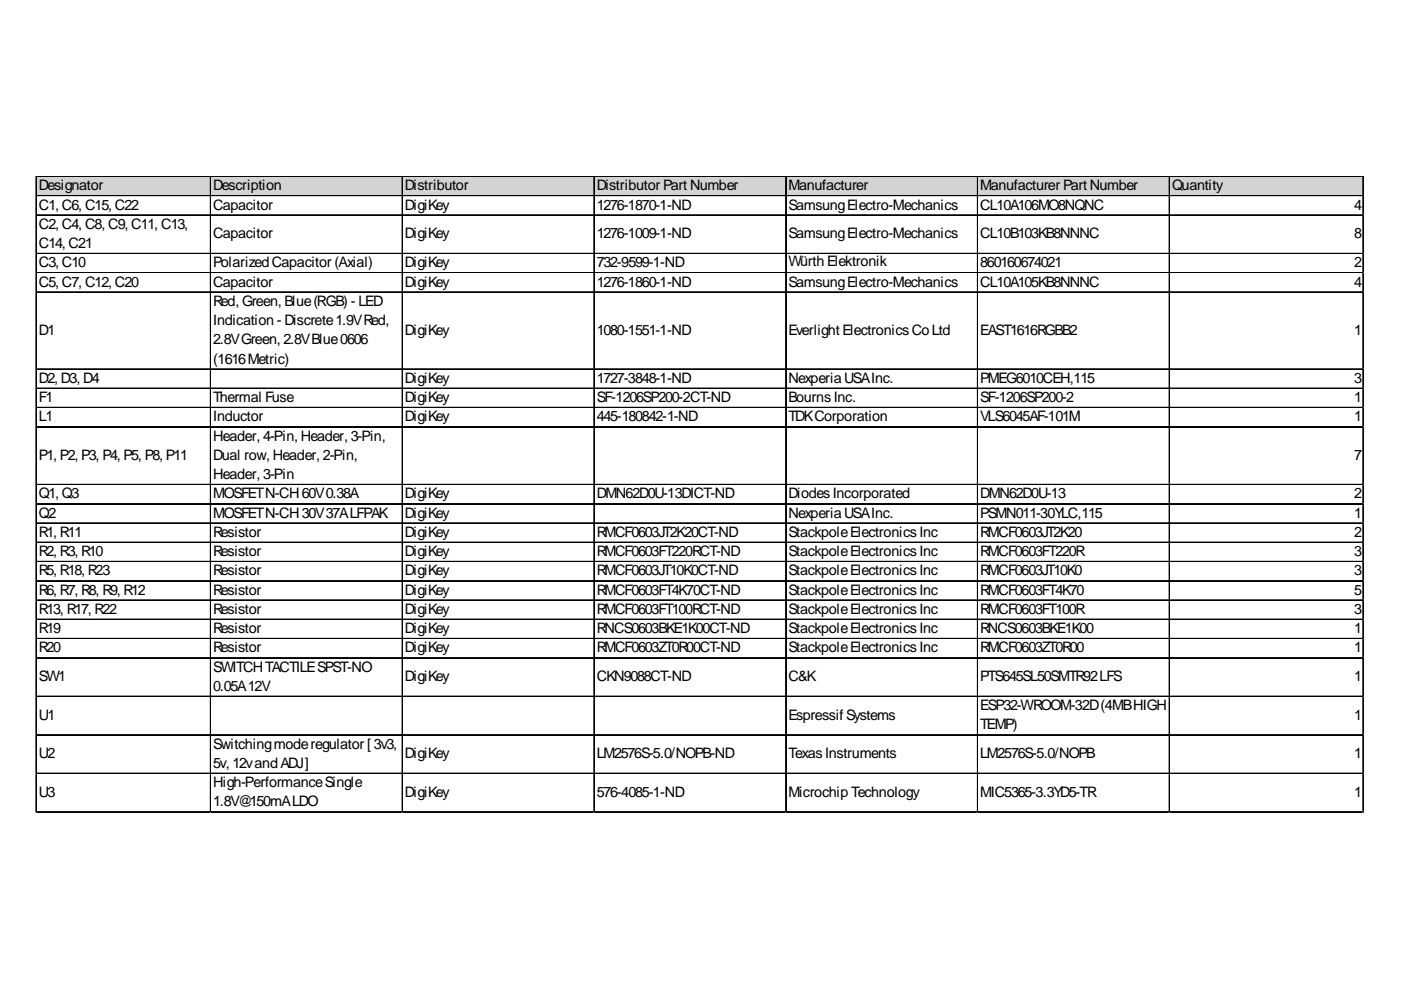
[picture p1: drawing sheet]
<svg xmlns="http://www.w3.org/2000/svg" width="297mm" height="210mm" viewBox="0 0 297 210" stroke-linecap="round" stroke-linejoin="round" font-family="sans-serif">
<defs><g id="words">
<g font-size="3.1">
<text x="8.2" y="40.3">Designator</text>
<text x="45.2" y="40.3">Description</text>
<text x="85.9" y="40.3">Distributor</text>
<text x="126.5" y="40.3">Distributor Part Number</text>
<text x="167.2" y="40.3">Manufacturer</text>
<text x="207.8" y="40.3">Manufacturer Part Number</text>
<text x="248.5" y="40.3">Quantity</text>
<text x="8.2" y="44.4">C1, C6, C15, C22</text>
<text x="45.2" y="44.4">Capacitor</text>
<text x="85.9" y="44.4">DigiKey</text>
<text x="126.5" y="44.4">1276-1870-1-ND</text>
<text x="167.2" y="44.4">SamsungElectro-Mechanics</text>
<text x="207.8" y="44.4">CL10A106MO8NQNC</text>
<text x="287.1" y="44.4">4</text>
<text x="8.2" y="48.5">C2, C4, C8, C9, C11, C13,</text>
<text x="8.2" y="52.6">C14, C21</text>
<text x="45.2" y="50.5">Capacitor</text>
<text x="85.9" y="50.5">DigiKey</text>
<text x="126.5" y="50.5">1276-1009-1-ND</text>
<text x="167.2" y="50.5">SamsungElectro-Mechanics</text>
<text x="207.8" y="50.5">CL10B103KB8NNNC</text>
<text x="287.1" y="50.5">8</text>
<text x="8.2" y="56.7">C3, C10</text>
<text x="45.2" y="56.7">Polarized Capacitor (Axial)</text>
<text x="85.9" y="56.7">DigiKey</text>
<text x="126.5" y="56.7">732-9599-1-ND</text>
<text x="167.2" y="56.5">Würth Elektronik</text>
<text x="207.8" y="56.7">860160674021</text>
<text x="287.1" y="56.7">2</text>
<text x="8.2" y="60.8">C5, C7, C12, C20</text>
<text x="45.2" y="60.8">Capacitor</text>
<text x="45.2" y="64.8">Red, Green, Blue(RGB) - LED</text>
<text x="85.9" y="60.8">DigiKey</text>
<text x="126.5" y="60.8">1276-1860-1-ND</text>
<text x="167.2" y="60.8">SamsungElectro-Mechanics</text>
<text x="207.8" y="60.8">CL10A105KB8NNNC</text>
<text x="287.1" y="60.8">4</text>
<text x="8.2" y="71">D1</text>
<text x="45.2" y="68.9">Indication - Discrete1.9VRed,</text>
<text x="85.9" y="71">DigiKey</text>
<text x="126.5" y="71">1080-1551-1-ND</text>
<text x="167.2" y="71">Everlight ElectronicsCo Ltd</text>
<text x="207.8" y="71">EAST1616RGBB2</text>
<text x="287.1" y="71">1</text>
<text x="45.2" y="73">2.8VGreen, 2.8VBlue0606</text>
<text x="45.2" y="77.1">(1616Metric)</text>
<text x="8.2" y="81.2">D2, D3, D4</text>
<text x="85.9" y="81.2">DigiKey</text>
<text x="126.5" y="81.2">1727-3848-1-ND</text>
<text x="167.2" y="81.2">Nexperia USAInc.</text>
<text x="207.8" y="81.2">PMEG6010CEH,115</text>
<text x="287.1" y="81.2">3</text>
<text x="8.2" y="85.2">F1</text>
<text x="8.2" y="89.3">L1</text>
<text x="45.2" y="85.2">Thermal Fuse</text>
<text x="45.2" y="89.3">Inductor</text>
<text x="85.9" y="85.2">DigiKey</text>
<text x="85.9" y="89.3">DigiKey</text>
<text x="126.5" y="85.2">SF-1206SP200-2CT-ND</text>
<text x="126.5" y="89.3">445-180842-1-ND</text>
<text x="167.2" y="85.2">BournsInc.</text>
<text x="167.2" y="89.3">TDKCorporation</text>
<text x="207.8" y="85.2">SF-1206SP200-2</text>
<text x="207.8" y="89.3">VLS6045AF-101M</text>
<text x="287.1" y="85.2">1</text>
<text x="287.1" y="89.3">1</text>
<text x="45.2" y="93.4">Header, 4-Pin, Header, 3-Pin,</text>
<text x="8.2" y="97.5">P1, P2, P3, P4, P5, P8, P11</text>
<text x="45.2" y="97.5">Dual row, Header, 2-Pin,</text>
<text x="45.2" y="101.6">Header, 3-Pin</text>
<text x="287.1" y="97.5">7</text>
<text x="8.2" y="105.7">Q1, Q3</text>
<text x="45.2" y="105.7">MOSFETN-CH60V0.38A</text>
<text x="85.9" y="105.7">DigiKey</text>
<text x="126.5" y="105.7">DMN62D0U-13DICT-ND</text>
<text x="167.2" y="105.7">DiodesIncorporated</text>
<text x="207.8" y="105.7">DMN62D0U-13</text>
<text x="287.1" y="105.7">2</text>
<text x="8.2" y="109.7">Q2</text>
<text x="8.2" y="113.8">R1, R11</text>
<text x="45.2" y="109.7">MOSFETN-CH30V37ALFPAK</text>
<text x="45.2" y="113.8">Resistor</text>
<text x="85.9" y="109.7">DigiKey</text>
<text x="85.9" y="113.8">DigiKey</text>
<text x="126.5" y="113.8">RMCF0603JT2K20CT-ND</text>
<text x="167.2" y="109.7">Nexperia USAInc.</text>
<text x="167.2" y="113.8">StackpoleElectronicsInc</text>
<text x="207.8" y="109.7">PSMN011-30YLC,115</text>
<text x="207.8" y="113.8">RMCF0603JT2K20</text>
<text x="287.1" y="109.7">1</text>
<text x="287.1" y="113.8">2</text>
<text x="8.2" y="117.9">R2, R3, R10</text>
<text x="45.2" y="117.9">Resistor</text>
<text x="85.9" y="117.9">DigiKey</text>
<text x="126.5" y="117.9">RMCF0603FT220RCT-ND</text>
<text x="167.2" y="117.9">StackpoleElectronicsInc</text>
<text x="207.8" y="117.9">RMCF0603FT220R</text>
<text x="287.1" y="117.9">3</text>
<text x="8.2" y="122">R5, R18, R23</text>
<text x="45.2" y="122">Resistor</text>
<text x="85.9" y="122">DigiKey</text>
<text x="126.5" y="122">RMCF0603JT10K0CT-ND</text>
<text x="167.2" y="122">StackpoleElectronicsInc</text>
<text x="207.8" y="122">RMCF0603JT10K0</text>
<text x="287.1" y="122">3</text>
<text x="8.2" y="126.1">R6, R7, R8, R9, R12</text>
<text x="8.2" y="130.2">R13, R17, R22</text>
<text x="45.2" y="126.1">Resistor</text>
<text x="45.2" y="130.2">Resistor</text>
<text x="85.9" y="126.1">DigiKey</text>
<text x="85.9" y="130.2">DigiKey</text>
<text x="126.5" y="126.1">RMCF0603FT4K70CT-ND</text>
<text x="126.5" y="130.2">RMCF0603FT100RCT-ND</text>
<text x="167.2" y="126.1">StackpoleElectronicsInc</text>
<text x="167.2" y="130.2">StackpoleElectronicsInc</text>
<text x="207.8" y="126.1">RMCF0603FT4K70</text>
<text x="207.8" y="130.2">RMCF0603FT100R</text>
<text x="287.1" y="126.1">5</text>
<text x="287.1" y="130.2">3</text>
<text x="8.2" y="134.2">R19</text>
<text x="45.2" y="134.2">Resistor</text>
<text x="85.9" y="134.2">DigiKey</text>
<text x="126.5" y="134.2">RNCS0603BKE1K00CT-ND</text>
<text x="167.2" y="134.2">StackpoleElectronicsInc</text>
<text x="207.8" y="134.2">RNCS0603BKE1K00</text>
<text x="287.1" y="134.2">1</text>
<text x="8.2" y="138.3">R20</text>
<text x="45.2" y="138.3">Resistor</text>
<text x="45.2" y="142.4">SWITCHTACTILESPST-NO</text>
<text x="85.9" y="138.3">DigiKey</text>
<text x="126.5" y="138.3">RMCF0603ZT0R00CT-ND</text>
<text x="167.2" y="138.3">StackpoleElectronicsInc</text>
<text x="207.8" y="138.3">RMCF0603ZT0R00</text>
<text x="287.1" y="138.3">1</text>
<text x="8.2" y="144.4">SW1</text>
<text x="45.2" y="146.5">0.05A12V</text>
<text x="85.9" y="144.4">DigiKey</text>
<text x="126.5" y="144.4">CKN9088CT-ND</text>
<text x="167.2" y="144.4">C&amp;K</text>
<text x="207.8" y="144.4">PTS645SL50SMTR92LFS</text>
<text x="287.1" y="144.4">1</text>
<text x="8.2" y="152.6">U1</text>
<text x="167.2" y="152.6">Espressif Systems</text>
<text x="207.8" y="150.6">ESP32-WROOM-32D(4MBHIGH</text>
<text x="207.8" y="154.6">TEMP)</text>
<text x="287.1" y="152.6">1</text>
<text x="8.2" y="160.8">U2</text>
<text x="45.2" y="158.7">Switchingmoderegulator [ 3v3,</text>
<text x="85.9" y="160.8">DigiKey</text>
<text x="126.5" y="160.8">LM2576S-5.0/NOPB-ND</text>
<text x="167.2" y="160.8">TexasInstruments</text>
<text x="207.8" y="160.8">LM2576S-5.0/NOPB</text>
<text x="287.1" y="160.8">1</text>
<text x="45.2" y="162.8">5v, 12vand ADJ]</text>
<text x="45.2" y="166.9">High-PerformanceSingle</text>
<text x="8.2" y="168.9">U3</text>
<text x="45.2" y="171">1.8V@150mALDO</text>
<text x="85.9" y="168.9">DigiKey</text>
<text x="126.5" y="168.9">576-4085-1-ND</text>
<text x="167.2" y="168.9">Microchip Technology</text>
<text x="207.8" y="168.9">MIC5365-3.3YD5-TR</text>
<text x="287.1" y="168.9">1</text>
</g>
</g></defs>
<path d="M7.8 37.5h281.4v4.2h-281.4z" fill="#d3d3d3"/>
<g fill="none" stroke="#000" stroke-width=".21">
<path d="M7.6 37.4v134.9M7.7 37.4v134.9M7.8 37.4h281.3M7.8 37.5h281.3M44.6 37.6v134.7M44.7 37.6v134.7M85.2 37.6v134.7M85.4 37.6v134.7M125.9 37.6v134.7M126 37.6v134.7M166.6 37.6v134.7M166.7 37.6v134.7"/>
<path d="M207.2 37.6v134.7M207.3 37.6v134.7M247.9 37.6v134.7M248 37.6v134.7M288.9 37.6v134.7M289 37.6v134.7M7.8 41.5h281.3M7.8 41.6h281.3M7.8 45.5h281.3M7.8 45.6h281.3M7.8 53.7h281.3M7.8 53.8h281.3"/>
<path d="M7.8 57.8h281.3M7.8 57.9h281.3M7.8 61.9h281.3M7.8 62h281.3M7.8 78.2h281.3M7.8 78.3h281.3M7.8 82.3h281.3M7.8 82.4h281.3M7.8 86.4h281.3M7.8 86.5h281.3M7.8 90.4h281.3M7.8 90.5h281.3"/>
<path d="M7.8 102.7h281.3M7.8 102.8h281.3M7.8 106.8h281.3M7.8 106.9h281.3M7.8 110.8h281.3M7.8 110.9h281.3M7.8 114.9h281.3M7.8 115h281.3M7.8 119h281.3M7.8 119.1h281.3M7.8 123.1h281.3M7.8 123.2h281.3"/>
<path d="M7.8 127.2h281.3M7.8 127.3h281.3M7.8 131.3h281.3M7.8 131.4h281.3M7.8 135.3h281.3M7.8 135.4h281.3M7.8 139.4h281.3M7.8 139.5h281.3M7.8 147.6h281.3M7.8 147.7h281.3M7.8 155.8h281.3M7.8 155.9h281.3"/>
<path d="M7.8 163.9h281.3M7.8 164h281.3M7.8 172.1h281.3M7.8 172.2h281.3"/>
</g>
<path d="M7.6 172.3h.1" fill="none" stroke="#d4d4d4" stroke-width=".21"/>
<path d="M7.6 172.3h.2z" fill="#d4d4d4"/>
<path d="M44.6 172.3h.1" fill="none" stroke="#d4d4d4" stroke-width=".21"/>
<path d="M44.6 172.3h.2z" fill="#d4d4d4"/>
<path d="M85.2 172.3h.1" fill="none" stroke="#d4d4d4" stroke-width=".21"/>
<path d="M85.2 172.3h.3z" fill="#d4d4d4"/>
<path d="M125.9 172.3h.1" fill="none" stroke="#d4d4d4" stroke-width=".21"/>
<path d="M125.9 172.3h.2z" fill="#d4d4d4"/>
<path d="M166.6 172.3h.1" fill="none" stroke="#d4d4d4" stroke-width=".21"/>
<path d="M166.6 172.3h.2z" fill="#d4d4d4"/>
<path d="M207.2 172.3h.1" fill="none" stroke="#d4d4d4" stroke-width=".21"/>
<path d="M207.2 172.3h.2z" fill="#d4d4d4"/>
<path d="M247.9 172.3h.1" fill="none" stroke="#d4d4d4" stroke-width=".21"/>
<path d="M247.9 172.3h.2z" fill="#d4d4d4"/>
<path d="M288.9 172.3h.1" fill="none" stroke="#d4d4d4" stroke-width=".21"/>
<path d="M288.9 172.3h.2z" fill="#d4d4d4"/>
<path d="M289.1 45.5h.1" fill="none" stroke="#d4d4d4" stroke-width=".21"/>
<path d="M289.1 45.5l.1 .2z" fill="#d4d4d4"/>
<path d="M289.1 53.7h.1" fill="none" stroke="#d4d4d4" stroke-width=".21"/>
<path d="M289.1 53.7l.1 .2z" fill="#d4d4d4"/>
<path d="M289.1 57.8h.1" fill="none" stroke="#d4d4d4" stroke-width=".21"/>
<path d="M289.1 57.8l.1 .2z" fill="#d4d4d4"/>
<path d="M289.1 61.9h.1" fill="none" stroke="#d4d4d4" stroke-width=".21"/>
<path d="M289.1 61.9l.1 .2z" fill="#d4d4d4"/>
<path d="M289.1 78.2h.1" fill="none" stroke="#d4d4d4" stroke-width=".21"/>
<path d="M289.1 78.2l.1 .2z" fill="#d4d4d4"/>
<path d="M289.1 82.3h.1" fill="none" stroke="#d4d4d4" stroke-width=".21"/>
<path d="M289.1 82.3l.1 .2z" fill="#d4d4d4"/>
<path d="M289.1 86.4h.1" fill="none" stroke="#d4d4d4" stroke-width=".21"/>
<path d="M289.1 86.4l.1 .2z" fill="#d4d4d4"/>
<path d="M289.1 90.4h.1" fill="none" stroke="#d4d4d4" stroke-width=".21"/>
<path d="M289.1 90.4l.1 .2z" fill="#d4d4d4"/>
<path d="M289.1 102.7h.1" fill="none" stroke="#d4d4d4" stroke-width=".21"/>
<path d="M289.1 102.7l.1 .2z" fill="#d4d4d4"/>
<path d="M289.1 106.8h.1" fill="none" stroke="#d4d4d4" stroke-width=".21"/>
<path d="M289.1 106.8l.1 .2z" fill="#d4d4d4"/>
<path d="M289.1 110.8h.1" fill="none" stroke="#d4d4d4" stroke-width=".21"/>
<path d="M289.1 110.8l.1 .3z" fill="#d4d4d4"/>
<path d="M289.1 114.9h.1" fill="none" stroke="#d4d4d4" stroke-width=".21"/>
<path d="M289.1 114.9l.1 .2z" fill="#d4d4d4"/>
<path d="M289.1 119h.1" fill="none" stroke="#d4d4d4" stroke-width=".21"/>
<path d="M289.1 119l.1 .2z" fill="#d4d4d4"/>
<path d="M289.1 123.1h.1" fill="none" stroke="#d4d4d4" stroke-width=".21"/>
<path d="M289.1 123.1l.1 .2z" fill="#d4d4d4"/>
<path d="M289.1 127.2h.1" fill="none" stroke="#d4d4d4" stroke-width=".21"/>
<path d="M289.1 127.2l.1 .2z" fill="#d4d4d4"/>
<path d="M289.1 131.3h.1" fill="none" stroke="#d4d4d4" stroke-width=".21"/>
<path d="M289.1 131.3l.1 .2z" fill="#d4d4d4"/>
<path d="M289.1 135.3h.1" fill="none" stroke="#d4d4d4" stroke-width=".21"/>
<path d="M289.1 135.3l.1 .2z" fill="#d4d4d4"/>
<path d="M289.1 139.4h.1" fill="none" stroke="#d4d4d4" stroke-width=".21"/>
<path d="M289.1 139.4l.1 .2z" fill="#d4d4d4"/>
<path d="M289.1 147.6h.1" fill="none" stroke="#d4d4d4" stroke-width=".21"/>
<path d="M289.1 147.6l.1 .2z" fill="#d4d4d4"/>
<path d="M289.1 155.8h.1" fill="none" stroke="#d4d4d4" stroke-width=".21"/>
<path d="M289.1 155.8l.1 .2z" fill="#d4d4d4"/>
<path d="M289.1 163.9h.1" fill="none" stroke="#d4d4d4" stroke-width=".21"/>
<path d="M289.1 163.9l.1 .2z" fill="#d4d4d4"/>
<path d="M289.1 172.1h.1" fill="none" stroke="#d4d4d4" stroke-width=".21"/>
<path d="M289.1 172.1l.1 .2z" fill="#d4d4d4"/>
<use href="#words"/>
</svg>
